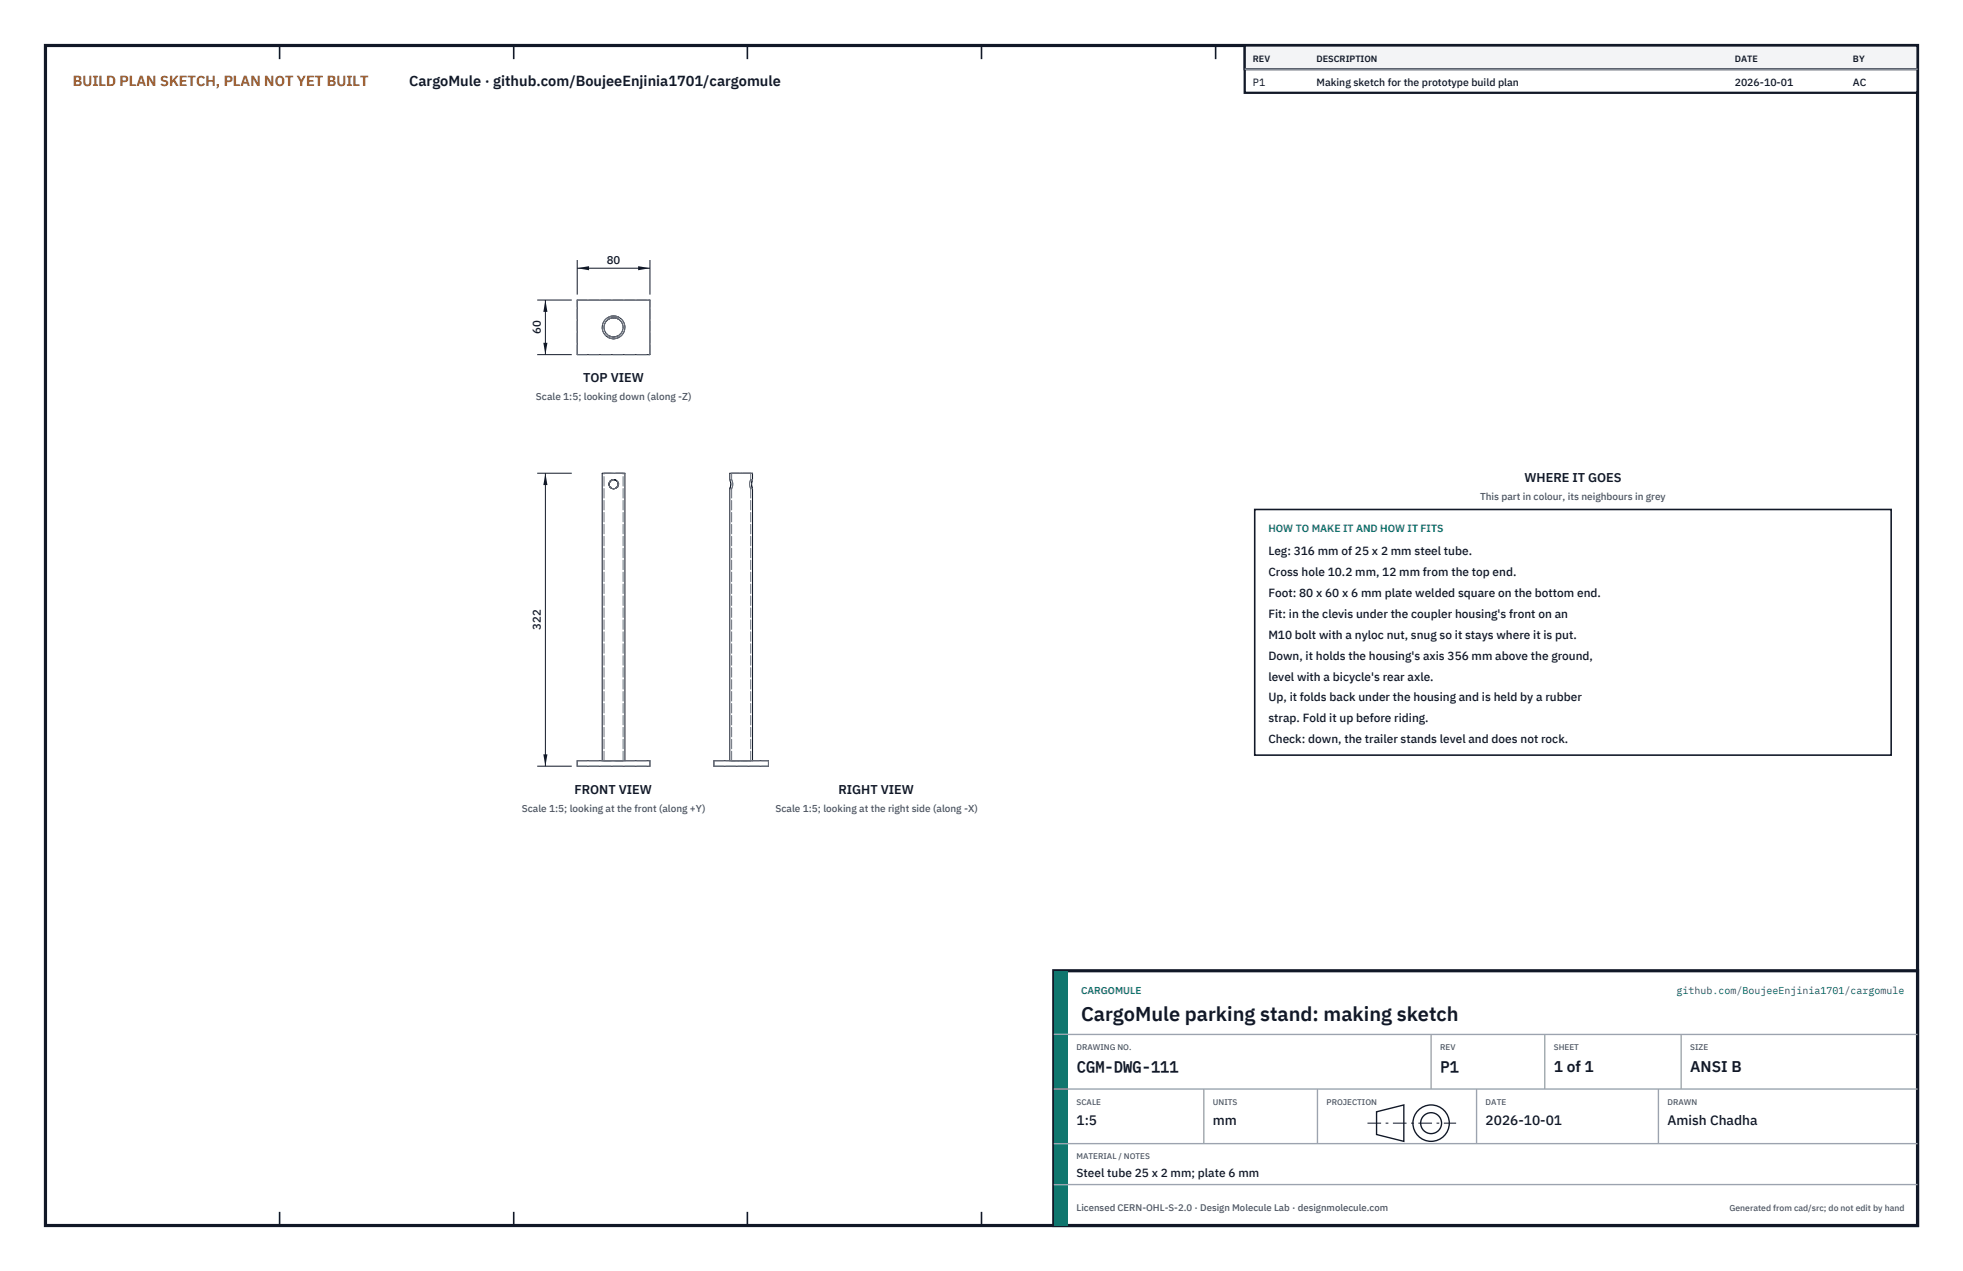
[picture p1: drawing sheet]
<svg xmlns="http://www.w3.org/2000/svg" width="432mm" height="279mm" viewBox="0 0 432 279" stroke-linecap="round" stroke-linejoin="round" font-family="sans-serif">
<defs><g id="words">
<text font-size="4.4" fill="#111827" x="237.8" y="224.4">CargoMule parking stand: making sketch</text>
<g font-size="3.4" fill="#111827">
<text x="236.8" y="235.6">CGM-DWG-111</text>
<text x="316.8" y="235.6">P1</text>
<text x="341.8" y="235.6">1 of 1</text>
<text x="371.8" y="235.6">ANSI B</text>
</g>
<text font-size="3.2" fill="#b45309" x="16" y="19">BUILD PLAN SKETCH, PLAN NOT YET BUILT</text>
<text font-size="3.2" fill="#111827" x="90" y="19">CargoMule · github.com/BoujeeEnjinia1701/cargomule</text>
<g font-size="3" fill="#111827">
<text x="236.8" y="247.2">1:5</text>
<text x="266.8" y="247.2">mm</text>
<text x="326.8" y="247.2">2026-10-01</text>
<text x="366.8" y="247.2">Amish Chadha</text>
</g>
<g font-size="2.8" fill="#111827">
<text x="128.3" y="84">TOP VIEW</text>
<text x="335.3" y="106">WHERE IT GOES</text>
<text x="126.4" y="174.5">FRONT VIEW</text>
<text x="184.4" y="174.5">RIGHT VIEW</text>
</g>
<g font-size="2.6" fill="#111827">
<text x="279" y="122">Leg: 316 mm of 25 x 2 mm steel tube.</text>
<text x="279" y="126.6">Cross hole 10.2 mm, 12 mm from the top end.</text>
<text x="279" y="131.2">Foot: 80 x 60 x 6 mm plate welded square on the bottom end.</text>
<text x="279" y="135.8">Fit: in the clevis under the coupler housing's front on an</text>
<text x="279" y="140.4">M10 bolt with a nyloc nut, snug so it stays where it is put.</text>
<text x="279" y="145">Down, it holds the housing's axis 356 mm above the ground,</text>
<text x="279" y="149.6">level with a bicycle's rear axle.</text>
<text x="279" y="154.2">Up, it folds back under the housing and is held by a rubber</text>
<text x="279" y="158.8">strap. Fold it up before riding.</text>
<text x="279" y="163.4">Check: down, the trailer stands level and does not rock.</text>
<text x="236.8" y="258.8">Steel tube 25 x 2 mm; plate 6 mm</text>
</g>
<g font-size="2.5" fill="#111827">
<text x="133.5" y="58">80</text>
<text x="119" y="73.5" transform="rotate(-90 119 73.5)">60</text>
<text x="119" y="138.4" transform="rotate(-90 119 138.4)">322</text>
</g>
<g font-size="2.3" fill="#111827">
<text x="275.6" y="18.8">P1</text>
<text x="289.6" y="18.8">Making sketch for the prototype build plan</text>
<text x="381.6" y="18.8">2026-10-01</text>
<text x="407.6" y="18.8">AC</text>
</g>
<text font-size="2.3" fill="#0f766e" x="279" y="117">HOW TO MAKE IT AND HOW IT FITS</text>
<g font-size="2.2" fill="#4b5563">
<text x="117.9" y="88">Scale 1:5; looking down (along -Z)</text>
<text x="325.6" y="110">This part in colour, its neighbours in grey</text>
<text x="114.8" y="178.5">Scale 1:5; looking at the front (along +Y)</text>
<text x="170.6" y="178.5">Scale 1:5; looking at the right side (along -X)</text>
</g>
<g font-size="2.2" fill="#0f766e">
<text x="237.8" y="218.4">CARGOMULE</text>
<text x="368.8" y="218.4">github.com/BoujeeEnjinia1701/cargomule</text>
</g>
<text font-size="2.1" fill="#4b5563" x="236.8" y="266.2">Licensed CERN-OHL-S-2.0 · Design Molecule Lab · designmolecule.com</text>
<g font-size="2" fill="#111827">
<text x="275.6" y="13.6">REV</text>
<text x="289.6" y="13.6">DESCRIPTION</text>
<text x="381.6" y="13.6">DATE</text>
<text x="407.6" y="13.6">BY</text>
</g>
<text font-size="1.9" fill="#4b5563" x="380.4" y="266.2">Generated from cad/src; do not edit by hand</text>
<g font-size="1.8" fill="#4b5563">
<text x="236.8" y="230.8">DRAWING NO.</text>
<text x="316.8" y="230.8">REV</text>
<text x="341.8" y="230.8">SHEET</text>
<text x="371.8" y="230.8">SIZE</text>
<text x="236.8" y="242.8">SCALE</text>
<text x="266.8" y="242.8">UNITS</text>
<text x="291.8" y="242.8">PROJECTION</text>
<text x="326.8" y="242.8">DATE</text>
<text x="366.8" y="242.8">DRAWN</text>
<text x="236.8" y="254.8">MATERIAL / NOTES</text>
</g>
</g></defs>
<path d="M10 10h411.8v259.4h-411.8z" fill="none" stroke="#111827" stroke-width=".7" stroke-linecap="butt"/>
<g fill="none" stroke="#111827" stroke-width=".35">
<path d="M61.5 10v3M113 10v3M164.4 10v3M215.9 10v3M267.4 10v3M318.9 10v3M370.3 10v3M61.5 266.4v3M113 266.4v3M164.4 266.4v3M215.9 266.4v3M267.4 266.4v3"/>
<path d="M318.9 266.4v3M370.3 266.4v3"/>
</g>
<g fill="none" stroke="#111727" stroke-width=".22">
<path d="M127 66h16v12h-16zM134 73.8a2.1 2.1 0 0 0 2 0M134.1 70l-.1 .1M134.2 70h.1M134.9 69.5h.1M134.9 74.5h.1M134.9 69.9h.1M135 69.9l-.7 .1M135 69.9l1 .2M135.6 70h.1M135.7 70h.1M135.8 70h.1"/>
<path d="M135.9 69.7h.1M134 106a1 1 0 0 0 .9 1.4M134.1 106h.1M134.2 105.8h.1M134.4 105.6l-.1 .1M134.5 105.6h.1M134.6 105.5h-.1M134.6 105.5h.1M134.8 105.5h-.2M134.9 105.4a1 1 0 0 0-.8 1.5 1 1 0 0 0 1.7 .1M134.9 107.4h.1M135 105.4l.6 .3"/>
<path d="M135 105.4l.7 .3 .3 .7M135 105.4a1 1 0 0 1 .8 1.6M135 105.4h.1M135.3 107.4h.1M135.8 107h.1M135.8 107l-.4 .3-.5 .1M135.9 106.7l-.1 .3M136 106.4h.1M160.5 107.4a2.5 2.5 0 0 0 0-2v-1.4h5v1.4a2.5 2.5 0 0 0 0 2M160.5 107.4v59.8M160.6 105.7l.1 .6M160.7 106.4l-.2 1"/>
<path d="M165.3 106.4l.2 1M165.4 105.7l-.1 .6M165.5 107.4v59.8M127 167.2h16v1.2h-16zM132.5 167.2v-63.2h5v63.2M157 167.2h12v1.2h-12z"/>
<circle cx="135" cy="72" r="2.5"/>
<circle cx="135" cy="72" r="2.1"/>
<circle cx="135" cy="106.4" r="1"/>
</g>
<g fill="none" stroke="#6a7180" stroke-width=".22" stroke-dasharray="2.1 .5">
<path d="M127 78v-12M127 78h16M127 66h16M134 69.7l.9-.2M134 74.3l.9 .2M134 70.1l.9-.2M134 70.1v-.4M134 74.3v-.5M134.2 70h-.1M134.2 70h.1M134.3 70h-.1M135 69.5l1 .2"/>
<path d="M135 74.5l1-.2M135.6 70l-.6-.1M135.6 70h.1M135.7 70h.1M135.8 70h-.1M135.9 69.7l-.9-.2-1 .2M136 74.3l-1 .2-1-.2M136 70.1l-.2-.1M136 73.8a2.1 2.1 0 0 1-2 0M136 70.1v-.4M136 74.3v-.5M143 78v-12"/>
<path d="M132.9 104h4.2M134 106h.1M134.1 106h.1M134.1 106l.1-.2M134.2 105.8h.1M134.2 105.8l.1-.1M134.2 107.1h.1M134.4 105.6h.1M134.5 105.6v-.1M134.6 105.5h.1M134.8 105.5l.2-.1M134.9 105.4h.1"/>
<path d="M134.9 107.4a1 1 0 0 1-.9-1 1 1 0 0 1 1-1M134.9 107.4h.1M135 105.4h.1M135.3 107.4h-.4M135.6 105.7l.3 .4v.6M135.8 107l-.5 .4M135.8 107h.1M135.8 105.9h.1M135.9 106.8h.1M136 106.4h.1M136 106.4l-.2 .6M137.1 104h-4.2"/>
<path d="M137.5 104h-5M160.5 105.4h.4M160.5 107.4h.4M160.6 105.7l-.1-.3M160.6 105.8v-.1M160.7 106.4v-.1M160.9 104h2.1M160.9 105.4l.3 1-.3 1M160.9 107.4l.1-.2a2.08 2.08 0 0 0-.1-1.8M160.9 105.4v-1.4M163 104h2.1M165.1 104h-4.2"/>
<path d="M165.1 105.4h.4M165.1 105.4l-.2 1 .2 1M165.1 107.4l-.1-.2a2.08 2.08 0 0 1 .1-1.8M165.1 107.4h.4M165.1 105.4v-1.4M165.3 106.4v-.1M165.4 105.8v-.1M165.4 105.7l.1-.3M165.5 104h-5M127 168.4v-1.2M127 167.2h16M127 168.4h16"/>
<path d="M132.5 167.2h5M132.9 167.2h4.2M132.9 167.2v-63.2M137.1 167.2v-63.2M137.1 167.2h-4.2M137.5 167.2h-5M143 168.4v-1.2M157 168.4v-1.2M157 167.2h12M157 168.4h12M160.5 167.2h2.5M160.9 167.2h2.1"/>
<path d="M160.9 167.2v-59.8M163 167.2h2.5M163 167.2h2.1M165.1 167.2h-4.2M165.1 167.2v-59.8M165.5 167.2h-5M169 168.4v-1.2"/>
<circle cx="135" cy="72" r="2.5"/>
<circle cx="135" cy="72" r="2.1"/>
</g>
<path d="M127 57.2v7.6M127 59h16M143 57.2v7.6" fill="none" stroke="#111827" stroke-width=".22"/>
<path d="M127 59l2.6-.5v.9zM140.4 58.5v.9l2.6-.4z" fill="#111827"/>
<path d="M118.2 66h7.6M118.2 78h7.6M120 66v12" fill="none" stroke="#111827" stroke-width=".22"/>
<path d="M120 66l-.5 2.6h.9zM119.5 75.4h.9l-.4 2.6z" fill="#111827"/>
<path d="M118.2 104h7.6M120 104v64.4M118.2 168.4h7.6" fill="none" stroke="#111827" stroke-width=".22"/>
<path d="M120 104l-.5 2.6h.9zM119.5 165.8h.9l-.4 2.6z" fill="#111827"/>
<path d="M276 112h140v54h-140z" fill="#fff" stroke="#111827" stroke-width=".35"/>
<path d="M273.8 10h148v10.4h-148z" fill="#fff" stroke="#111827" stroke-width=".5"/>
<path d="M273.8 10h148v5.2h-148z" fill="#f3f4f6" stroke="#111827" stroke-width=".5"/>
<path d="M273.8 15.2h148" fill="none" stroke="#9ca3af" stroke-width=".3"/>
<path d="M231.8 213.4h190v56h-190z" fill="#fff" stroke="#111827" stroke-width=".7" stroke-linecap="butt"/>
<path d="M231.8 213.4h3v56h-3z" fill="#0f766e"/>
<path d="M231.8 227.4h190M231.8 239.4h190M264.8 239.4v12M289.8 239.4v12M314.8 227.4v12M324.8 239.4v12M339.8 227.4v12M364.8 239.4v12M369.8 227.4v12M231.8 251.4h190M231.8 260.4h190" fill="none" stroke="#9ca3af" stroke-width=".3"/>
<g fill="none" stroke="#111827" stroke-width=".3">
<path d="M302.8 244.4l6-1.5v8l-6-1.5z"/>
<circle cx="314.8" cy="246.9" r="4"/>
<circle cx="314.8" cy="246.9" r="2.3"/>
</g>
<path d="M300.8 246.9h19.5" fill="none" stroke="#111827" stroke-width=".22" stroke-dasharray="3 1 .6 1" stroke-linecap="butt"/>
<use href="#words"/>
</svg>
